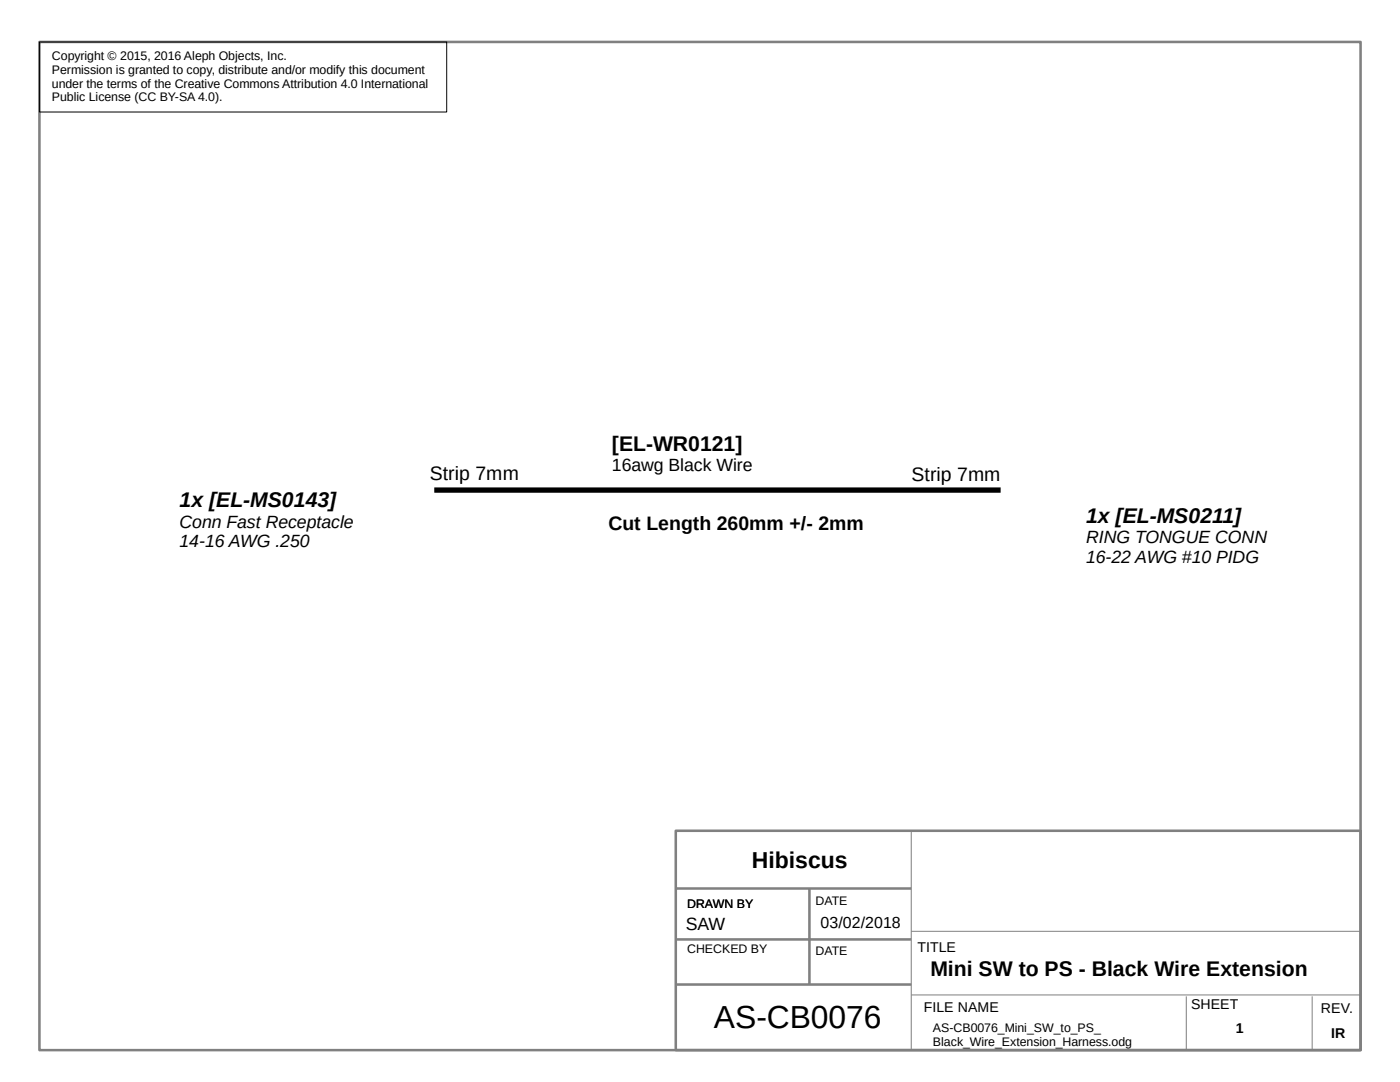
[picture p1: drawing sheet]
<svg xmlns="http://www.w3.org/2000/svg" width="279mm" height="216mm" viewBox="0 0 279 216" stroke-linecap="round" stroke-linejoin="round" font-family="sans-serif">
<defs><g id="words">
<text font-size="6.3" x="142.5" y="205.2">AS-CB0076</text>
<text font-size="4.6" x="150.1" y="173.2">Hibiscus</text>
<g font-size="4.2">
<text x="122.1" y="89.9">[EL-WR0121]</text>
<text x="35.8" y="101.2">1x [EL-MS0143]</text>
<text x="216.7" y="104.3">1x [EL-MS0211]</text>
<text x="185.7" y="194.7">Mini SW to PS - Black Wire Extension</text>
</g>
<g font-size="3.9">
<text x="85.8" y="95.7">Strip 7mm</text>
<text x="181.9" y="95.9">Strip 7mm</text>
<text x="121.4" y="105.8">Cut Length 260mm +/- 2mm</text>
</g>
<g font-size="3.5">
<text x="122.1" y="94">16awg Black Wire</text>
<text x="35.8" y="105.3">Conn Fast Receptacle</text>
<text x="35.8" y="109.2">14-16 AWG .250</text>
<text x="216.7" y="108.4">RING TONGUE CONN</text>
<text x="216.7" y="112.3">16-22 AWG #10 PIDG</text>
<text x="136.8" y="185.6">SAW</text>
</g>
<text font-size="3.2" x="163.8" y="185.2">03/02/2018</text>
<g font-size="2.8">
<text x="183.1" y="189.9">TITLE</text>
<text x="184.4" y="201.9">FILE NAME</text>
<text x="237.7" y="201.4">SHEET</text>
<text x="263.6" y="202.2">REV.</text>
<text x="246.6" y="206.2">1</text>
<text x="265.6" y="207.2">IR</text>
</g>
<g font-size="2.5">
<text x="10.4" y="12">Copyright © 2015, 2016 Aleph Objects, Inc.</text>
<text x="10.4" y="14.7">Permission is granted to copy, distribute and/or modify this document</text>
<text x="10.4" y="17.5">under the terms of the Creative Commons Attribution 4.0 International</text>
<text x="10.4" y="20.3">Public License (CC BY-SA 4.0).</text>
<text x="137.1" y="181.2">DRAWN BY</text>
<text x="162.8" y="180.6">DATE</text>
<text x="137.1" y="190.2">CHECKED BY</text>
<text x="162.8" y="190.6">DATE</text>
<text x="186.2" y="206">AS-CB0076_Mini_SW_to_PS_</text>
<text x="186.2" y="208.7">Black_Wire_Extension_Harness.odg</text>
</g>
</g></defs>
<path d="M7.9 8.4h263.6v201.1h-263.6zM134.9 165.8h136.6v43.7h-136.6zM134.9 177.3h47M161.5 177.3v19M134.9 187.4h47M134.9 196.4h47" fill="none" stroke="#808080" stroke-width=".51"/>
<path d="M181.9 165.8v43.7M181.9 185.8h89.6M181.9 198.5h89.6M236.7 198.8v10.8M261.9 198.8v10.7" fill="none" stroke="#808080" stroke-width=".2"/>
<path d="M7.9 8.4h81.3v13.9h-81.3z" fill="none" stroke="#000" stroke-width=".2"/>
<path d="M86.7 97.8h113" fill="none" stroke="#000" stroke-width="1.1" stroke-linecap="butt"/>
<use href="#words"/>
</svg>
